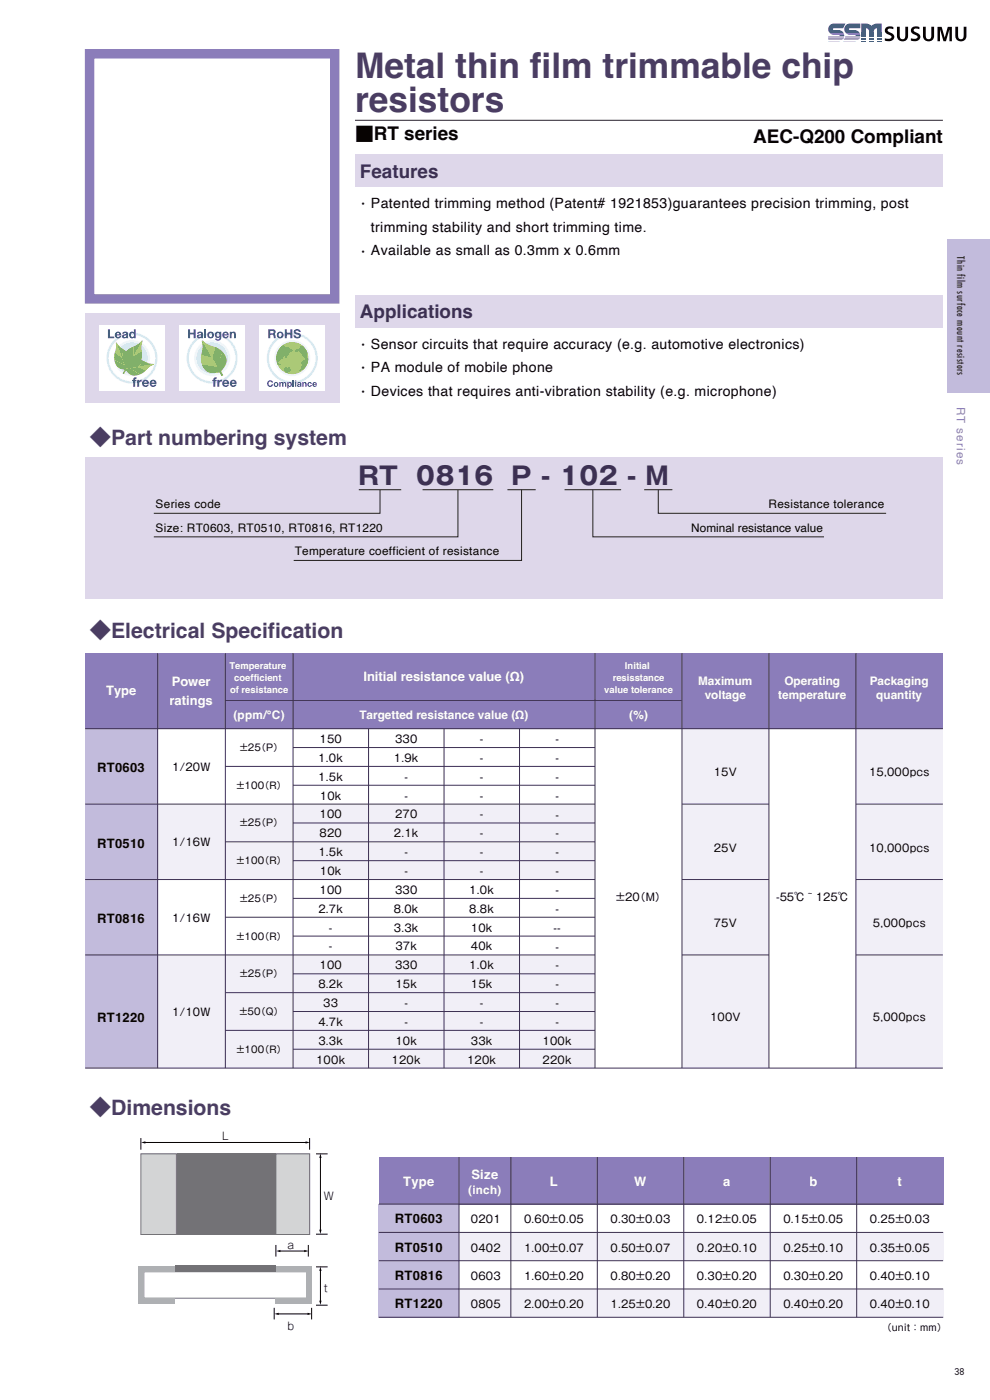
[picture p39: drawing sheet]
<svg xmlns="http://www.w3.org/2000/svg" width="210mm" height="297mm" viewBox="0 0 210 297" stroke-linecap="round" stroke-linejoin="round" font-family="sans-serif">
<defs><g id="words">
<g font-size="7.5" fill="#4a3d62">
<text x="75.3" y="16.7">Metal thin film trimmable chip</text>
<text x="75.3" y="23.9">resistors</text>
</g>
<g font-size="5.3" fill="#3c3052">
<text x="76" y="102.8">RT</text>
<text x="88.3" y="102.8">0816</text>
<text x="108.5" y="102.8">P - 102 - M</text>
</g>
<g font-size="4.5" fill="#4a3d62">
<text x="19.1" y="94.4">◆Part numbering system</text>
<text x="19.1" y="135.4">◆Electrical Specification</text>
<text x="19.1" y="236.6">◆Dimensions</text>
</g>
<g font-size="4" fill="#080302">
<text x="75.3" y="29.9">■RT series</text>
<text x="159.8" y="30.3">AEC-Q200 Compliant</text>
</g>
<g font-size="4" fill="#3c3052">
<text x="76.4" y="37.7">Features</text>
<text x="76.4" y="67.5">Applications</text>
</g>
<g font-size="3" fill="#080302">
<text x="75.5" y="44.4">・Patented trimming method (Patent# 1921853)guarantees precision trimming, post</text>
<text x="78.7" y="49.2">trimming stability and short trimming time.</text>
<text x="75.5" y="54.4">・Available as small as 0.3mm x 0.6mm</text>
<text x="75.5" y="74.2">・Sensor circuits that require accuracy (e.g. automotive electronics)</text>
<text x="75.5" y="79.2">・PA module of mobile phone</text>
<text x="75.5" y="84.2">・Devices that requires anti-vibration stability (e.g. microphone)</text>
</g>
<g font-size="2.8" fill="#fff">
<text x="22.5" y="147.5">Type</text>
<text x="36" y="149.5">ratings</text>
<text x="36.4" y="145.5">Power</text>
<text x="77.1" y="144.5">Initial resistance value (Ω)</text>
<text x="85.5" y="251.7">Type</text>
<text x="100" y="250.2">Size</text>
<text x="116.7" y="251.7">L</text>
<text x="134.5" y="251.7">W</text>
<text x="153.4" y="251.7">a</text>
<text x="171.7" y="251.7">b</text>
<text x="190.4" y="251.7">t</text>
</g>
<g font-size="2.8" fill="#080302">
<text x="20.6" y="163.8">RT0603</text>
<text x="20.6" y="179.8">RT0510</text>
<text x="20.6" y="195.8">RT0816</text>
<text x="20.6" y="216.8">RT1220</text>
<text x="83.8" y="259.5">RT0603</text>
<text x="83.8" y="265.5">RT0510</text>
<text x="83.8" y="271.5">RT0816</text>
<text x="83.8" y="277.5">RT1220</text>
</g>
<text font-size="2.5" fill="#8c7ebb" x="203" y="86.3" transform="rotate(90 203 86.3)">RT series</text>
<g font-size="2.5" fill="#080302">
<text x="33" y="107.8">Series code</text>
<text x="163" y="107.8">Resistance tolerance</text>
<text x="33" y="112.8">Size: RT0603, RT0510, RT0816, RT1220</text>
<text x="146.6" y="112.8">Nominal resistance value</text>
<text x="62.5" y="117.8">Temperature coefficient of resistance</text>
</g>
<g font-size="2.5" fill="#fff">
<text x="148.1" y="145.3">Maximum</text>
<text x="149.5" y="148.3">voltage</text>
<text x="165.1" y="148.3">temperature</text>
<text x="166.4" y="145.3">Operating</text>
<text x="184.5" y="145.3">Packaging</text>
<text x="185.9" y="148.3">quantity</text>
<text x="49.5" y="152.5">(ppm/°C)</text>
<text x="76.2" y="152.5">Targetted resistance value (Ω)</text>
<text x="133.5" y="152.5">(%)</text>
<text x="99.3" y="253.2">(inch)</text>
</g>
<g font-size="2.3" fill="#080302">
<text x="67.5" y="161.6">1.0k</text>
<text x="67.8" y="157.6">150</text>
<text x="83.5" y="161.6">1.9k</text>
<text x="83.8" y="157.6">330</text>
<text x="101.8" y="157.6">-</text>
<text x="101.8" y="161.6">-</text>
<text x="117.8" y="157.6">-</text>
<text x="117.8" y="161.6">-</text>
<text x="36.5" y="163.5">1/20W</text>
<text x="67.5" y="165.6">1.5k</text>
<text x="85.8" y="165.6">-</text>
<text x="101.8" y="165.6">-</text>
<text x="117.8" y="165.6">-</text>
<text x="151.4" y="164.6">15V</text>
<text x="184.3" y="164.6">15,000pcs</text>
<text x="67.8" y="173.6">100</text>
<text x="67.8" y="169.6">10k</text>
<text x="83.8" y="173.6">270</text>
<text x="85.8" y="169.6">-</text>
<text x="101.8" y="169.6">-</text>
<text x="101.8" y="173.6">-</text>
<text x="117.8" y="169.6">-</text>
<text x="117.8" y="173.6">-</text>
<text x="36.5" y="179.5">1/16W</text>
<text x="67.8" y="177.6">820</text>
<text x="83.5" y="177.6">2.1k</text>
<text x="101.8" y="177.6">-</text>
<text x="117.8" y="177.6">-</text>
<text x="67.5" y="181.6">1.5k</text>
<text x="67.8" y="185.6">10k</text>
<text x="85.8" y="181.6">-</text>
<text x="85.8" y="185.6">-</text>
<text x="101.8" y="181.6">-</text>
<text x="101.8" y="185.6">-</text>
<text x="117.8" y="181.6">-</text>
<text x="117.8" y="185.6">-</text>
<text x="151.4" y="180.6">25V</text>
<text x="184.3" y="180.6">10,000pcs</text>
<text x="67.8" y="189.6">100</text>
<text x="83.8" y="189.6">330</text>
<text x="99.6" y="189.6">1.0k</text>
<text x="117.8" y="189.6">-</text>
<text x="130.5" y="191.2">±20</text>
<text x="134.7" y="191.2">（M）</text>
<text x="164.6" y="191.2">-55℃ ̃ 125℃</text>
<text x="36.5" y="195.5">1/16W</text>
<text x="67.5" y="193.6">2.7k</text>
<text x="69.8" y="197.6">-</text>
<text x="83.5" y="193.6">8.0k</text>
<text x="83.5" y="197.6">3.3k</text>
<text x="99.6" y="193.6">8.8k</text>
<text x="99.9" y="197.6">10k</text>
<text x="117.4" y="197.6">--</text>
<text x="117.8" y="193.6">-</text>
<text x="151.4" y="196.6">75V</text>
<text x="185.1" y="196.6">5,000pcs</text>
<text x="69.8" y="201.6">-</text>
<text x="83.9" y="201.6">37k</text>
<text x="99.9" y="201.6">40k</text>
<text x="117.8" y="201.6">-</text>
<text x="67.5" y="209.6">8.2k</text>
<text x="67.8" y="205.6">100</text>
<text x="83.8" y="205.6">330</text>
<text x="83.9" y="209.6">15k</text>
<text x="99.6" y="205.6">1.0k</text>
<text x="99.9" y="209.6">15k</text>
<text x="117.8" y="205.6">-</text>
<text x="117.8" y="209.6">-</text>
<text x="36.5" y="215.5">1/10W</text>
<text x="68.6" y="213.6">33</text>
<text x="85.8" y="213.6">-</text>
<text x="101.8" y="213.6">-</text>
<text x="117.8" y="213.6">-</text>
<text x="67.5" y="217.6">4.7k</text>
<text x="67.5" y="221.6">3.3k</text>
<text x="83.9" y="221.6">10k</text>
<text x="85.8" y="217.6">-</text>
<text x="99.9" y="221.6">33k</text>
<text x="101.8" y="217.6">-</text>
<text x="115.1" y="221.6">100k</text>
<text x="117.8" y="217.6">-</text>
<text x="150.6" y="216.6">100V</text>
<text x="185.1" y="216.6">5,000pcs</text>
<text x="67" y="225.6">100k</text>
<text x="83.1" y="225.6">120k</text>
<text x="99.1" y="225.6">120k</text>
<text x="115.1" y="225.6">220k</text>
<text x="47.1" y="241.9">L</text>
<text x="68.7" y="254.6">W</text>
<text x="99.9" y="259.5">0201</text>
<text x="111.2" y="259.5">0.60±0.05</text>
<text x="129.5" y="259.5">0.30±0.03</text>
<text x="147.8" y="259.5">0.12±0.05</text>
<text x="166.2" y="259.5">0.15±0.05</text>
<text x="184.5" y="259.5">0.25±0.03</text>
<text x="61" y="265">a</text>
<text x="99.9" y="265.5">0402</text>
<text x="111.2" y="265.5">1.00±0.07</text>
<text x="129.5" y="265.5">0.50±0.07</text>
<text x="147.8" y="265.5">0.20±0.10</text>
<text x="166.2" y="265.5">0.25±0.10</text>
<text x="184.5" y="265.5">0.35±0.05</text>
<text x="68.7" y="274">t</text>
<text x="99.9" y="271.5">0603</text>
<text x="111.2" y="271.5">1.60±0.20</text>
<text x="129.5" y="271.5">0.80±0.20</text>
<text x="147.8" y="271.5">0.30±0.20</text>
<text x="166.2" y="271.5">0.30±0.20</text>
<text x="184.5" y="271.5">0.40±0.10</text>
<text x="99.9" y="277.5">0805</text>
<text x="111.2" y="277.5">2.00±0.20</text>
<text x="129.5" y="277.5">1.25±0.20</text>
<text x="147.8" y="277.5">0.40±0.20</text>
<text x="166.2" y="277.5">0.40±0.20</text>
<text x="184.5" y="277.5">0.40±0.10</text>
<text x="61" y="282.1">b</text>
</g>
<g font-size="2.1" fill="#231f20">
<text x="203" y="54.4" transform="rotate(90 203 54.4)">Thin film surface mount resistors</text>
<text x="202.4" y="291.7">38</text>
</g>
<g font-size="2" fill="#fff">
<text x="48.6" y="141.9">Temperature</text>
<text x="132.6" y="141.9">Initial</text>
<text x="48.8" y="146.9">of resistance</text>
<text x="49.7" y="144.4">coefficient</text>
<text x="128.2" y="146.9">value tolerance</text>
<text x="130" y="144.4">resisstance</text>
</g>
<g font-size="2" fill="#080302">
<text x="50.7" y="159.3">±25</text>
<text x="54.4" y="159.3">（P）</text>
<text x="50" y="167.3">±100</text>
<text x="55.1" y="167.3">（R）</text>
<text x="50.7" y="175.3">±25</text>
<text x="54.4" y="175.3">（P）</text>
<text x="50" y="183.3">±100</text>
<text x="55.1" y="183.3">（R）</text>
<text x="50.7" y="191.3">±25</text>
<text x="54.4" y="191.3">（P）</text>
<text x="50" y="199.3">±100</text>
<text x="55.1" y="199.3">（R）</text>
<text x="50.7" y="207.3">±25</text>
<text x="54.4" y="207.3">（P）</text>
<text x="50.6" y="215.3">±50</text>
<text x="54.4" y="215.3">（Q）</text>
<text x="50" y="223.3">±100</text>
<text x="55.1" y="223.3">（R）</text>
<text x="187.1" y="282.3">（unit：mm）</text>
</g>
</g></defs>
<path d="M18.1 170.6h111.3v16h-111.3z" fill="#f1eff7"/>
<path d="M18.1 186.6h181.9v16h-181.9z" fill="#fff"/>
<g fill="#f1eff7">
<path d="M144.7 138.6h18.4v88h-18.4z"/>
<path d="M181.6 138.6h18.4v88h-18.4z"/>
<path d="M18.1 202.6h111.3v24h-111.3z"/>
</g>
<path d="M18.1 138.6h15.3v88h-15.3z" fill="#c2bbdc"/>
<path d="M18.1 170.6h181.9M18.1 186.6h181.9M18.1 202.6h181.9" fill="none" stroke="#3c3052" stroke-width=".21"/>
<g fill="#fff">
<path d="M126.2 138.6h18.5v88h-18.5z"/>
<path d="M163.1 138.6h18.5v88h-18.5z"/>
</g>
<path d="M18.1 138.6h181.9v16h-181.9z" fill="#8b7dba"/>
<g fill="none" stroke="#3c3052" stroke-width=".21">
<path d="M33.4 138.6v88M47.8 138.6v88M62.2 138.6v88M126.2 138.6v88M144.7 138.6v88M181.6 138.6v88M47.8 148.6h96.8M62.1 158.6h64.1M78.2 154.6v72M94.2 154.6v72M110.2 154.6v72M47.8 162.6h78.4"/>
<path d="M47.8 178.6h78.4M62.1 166.6h64.1M62.1 174.6h64.1M47.8 194.6h78.4M62.1 182.6h64.1M62.1 190.6h64.1M62.1 198.6h64.1M47.8 210.6h78.4M47.8 218.6h78.4M62.1 206.6h64.1M62.1 214.6h64.1M62.1 222.6h64.1"/>
</g>
<path d="M18.1 97h181.9v30h-181.9z" fill="#ded7ea"/>
<path d="M19 11.4h52v52h-52z" fill="#fff"/>
<path d="M19 11.4h52v52h-52z" fill="none" stroke="#8b7dba" stroke-width="2" stroke-linecap="butt"/>
<path d="M18 66.5h54v19h-54z" fill="#ded7ea"/>
<path d="M163.1 138.6v88M18.1 154.6h181.9M18.1 226.6h181.9" fill="none" stroke="#3c3052" stroke-width=".21"/>
<g fill="#ded7ea">
<path d="M75.3 32.7h124.7v7h-124.7z"/>
<path d="M75.3 62.6h124.7v7h-124.7z"/>
</g>
<path d="M80.4 255.5h119.7v6h-119.7z" fill="#fff"/>
<g fill="#f1eff7">
<path d="M80.4 261.4h119.7v6.1h-119.7z"/>
<path d="M80.4 273.5h119.7v6h-119.7z"/>
</g>
<path d="M80.4 245.4h119.7v10h-119.7z" fill="#8b7dba"/>
<path d="M80.4 267.5h119.7v6h-119.7z" fill="#fff"/>
<path d="M80.4 255.5h17v24h-17z" fill="#c2bbdc"/>
<path d="M80.4 255.4h119.7M97.4 245.5v33.9M108.4 245.5v33.9M126.7 245.5v33.9M145 245.5v33.9M163.4 245.5v33.9M181.7 245.5v33.9M80.4 261.4h119.7M80.4 267.4h119.7M80.4 273.4h119.7M80.4 279.4h119.7" fill="none" stroke="#3c3052" stroke-width=".21"/>
<path d="M76.1 103.9h9M80.6 103.9v5h-48M89.6 103.9h15M97.1 103.9v10h-64.5M107.6 103.9h6M110.6 103.9v15h-48.3M119.8 103.9h12M125.8 103.9v10h49M136.6 103.9h6M139.6 103.9v5h48.4" fill="none" stroke="#231f20" stroke-width=".21"/>
<path d="M30 244.7h35.7v17.1h-35.7z" fill="#737276"/>
<path d="M30 244.8h35.7v17.1h-35.7z" fill="none" stroke="#737276" stroke-width=".21"/>
<path d="M29.9 244.7h7.5v17.2h-7.5z" fill="#d3d4d5"/>
<path d="M29.9 244.8h7.5v17.1h-7.5z" fill="none" stroke="#737276" stroke-width=".21"/>
<path d="M58.5 244.7h7.2v17.1h-7.2z" fill="#d3d4d5"/>
<path d="M58.5 244.8h7.2v17.1h-7.2zM30.5 269.8h34.6v5.6h-34.6z" fill="none" stroke="#737276" stroke-width=".21"/>
<g fill="#acafb1">
<path d="M29.4 268.7h7.8v1.2h-7.8z"/>
<path d="M29.4 275.5h7.8v1.2h-7.8z"/>
<path d="M29.4 268.7h1.2v8h-1.2z"/>
<path d="M58.4 268.7h7.8v1.2h-7.8z"/>
<path d="M58.4 275.5h7.8v1.2h-7.8z"/>
<path d="M65 268.7h1.2v8h-1.2z"/>
</g>
<path d="M29.9 242.4l.9-.3v.5z" fill="#030303"/>
<path d="M65 242.4h-34.3" fill="none" stroke="#030303" stroke-width=".21"/>
<path d="M64.8 242.1l.9 .3-.9 .2z" fill="#030303"/>
<path d="M29.9 241.4v2.5M65.7 241.4v2.5" fill="none" stroke="#030303" stroke-width=".21"/>
<path d="M67.7 260.9h.5l-.2 .9z" fill="#030303"/>
<path d="M68 245.5v15.5" fill="none" stroke="#030303" stroke-width=".21"/>
<path d="M68 244.7l.2 .9h-.5z" fill="#030303"/>
<path d="M67 244.8h2.5M67 261.8h2.5" fill="none" stroke="#030303" stroke-width=".21"/>
<path d="M67.7 275.9h.5l-.2 .9z" fill="#030303"/>
<path d="M68 269.4v6.7" fill="none" stroke="#030303" stroke-width=".21"/>
<path d="M68 268.7l.2 .9h-.5z" fill="#030303"/>
<path d="M67 276.9h2.5M67 268.8h2.5" fill="none" stroke="#030303" stroke-width=".21"/>
<path d="M58.6 265.4l.9-.2v.4z" fill="#030303"/>
<path d="M59.3 265.4h5.4" fill="none" stroke="#030303" stroke-width=".21"/>
<path d="M64.5 265.2l.9 .2-.9 .2z" fill="#030303"/>
<path d="M58.5 264.1v2.5M65.4 264.1v2.5" fill="none" stroke="#030303" stroke-width=".21"/>
<path d="M58.2 278.7l.9-.2v.5z" fill="#030303"/>
<path d="M59 278.7h6.4" fill="none" stroke="#030303" stroke-width=".21"/>
<path d="M65.2 278.5l.9 .2-.9 .3z" fill="#030303"/>
<path d="M58.2 277.4v2.5M66.1 277.4v2.5" fill="none" stroke="#030303" stroke-width=".21"/>
<path d="M37.2 268.5h21.2v1.4h-21.2z" fill="#737276"/>
<path d="M75.3 25.5h124.7" fill="none" stroke="#231f20" stroke-width=".21"/>
<g fill="#fff">
<path d="M21 69h14v14h-14z"/>
<path d="M38 69h14v14h-14z"/>
<path d="M55 69h14v14h-14z"/>
</g>
<circle cx="62" cy="76" r="5.2" fill="none" stroke="#e0f1f9" stroke-width=".5"/>
<circle cx="62" cy="76" r="5.2" fill="none" stroke="#c4e5f4" stroke-width=".21"/>
<circle cx="62" cy="76" r="3.6" fill="#e0f1f9"/>
<circle cx="62" cy="76" r="3.6" fill="none" stroke="#f0f8fc" stroke-width=".4"/>
<g fill="#1e569d">
<path d="M60.4 69.9h.4v.7h.8v-.7h.4v1.8h-.4v-.8h-.8v.8h-.4z"/>
<path d="M62.5 70l.3-.1a.75 .75 0 0 1 1 .5h-.4l-.4-.3-.3 .3 .2 .1a.79 .79 0 0 1 .9 .9 .85 .85 0 0 1-.9 .4 .85 .85 0 0 1-.6-.7h.4a.42 .42 0 0 0 .3 .4 .42 .42 0 0 0 .4-.3l-.3-.2a.61 .61 0 0 1-.7-.3 .61 .61 0 0 1 .1-.7z"/>
<path d="M56.8 80.9a.62 .62 0 0 1 1.1 .3h-.3l-.1-.2a.4 .4 0 0 0-.5 .4 .4 .4 0 0 0 .6 .3v-.2h.3a.67 .67 0 0 1-1 .5 .67 .67 0 0 1-.1-1.1z"/>
<path d="M59.2 81.1h.3v.1a.34 .34 0 0 1 .6 0l.3-.1 .3 .1v.8h-.2l-.1-.7h-.1h-.2v.7h-.3v-.7h-.1l-.2 .2v.5h-.3z"/>
<path d="M62.1 80.7h.3v1.3h-.3z"/>
<path d="M64.1 81.1h.3v.1l.5-.1 .1 .9h-.2v-.5l-.2-.2h-.2v.7h-.3z"/>
<path d="M65.4 81.1h.5l.3 .3-.4-.1a.28 .28 0 0 0-.3 .3 .28 .28 0 0 0 .3 .2l.4-.1a.5 .5 0 0 1-.8 .3 .5 .5 0 0 1 0-.9z"/>
<path d="M57.3 70.2v.5l.7-.1-.1-.4zM56.9 69.9h1a.52 .52 0 0 1 .6 .4 .52 .52 0 0 1-.3 .6l.2 .2 .1 .6h-.4l-.1-.6-.3-.1h-.4v.7h-.4z"/>
<path d="M59 71.1a.4 .4 0 0 0 .8 0 .4 .4 0 0 0-.8 0zM58.7 71.1a.72 .72 0 0 1 1.4 0 .72 .72 0 0 1-1.4 0z"/>
<path d="M58.3 81.6a.28 .28 0 0 0 .5 0 .28 .28 0 0 0-.5 0zM58 81.6a.55 .55 0 0 1 1.1 0 .55 .55 0 0 1-1.1 0z"/>
<path d="M61.1 81.6a.3 .3 0 0 0 .6 0 .3 .3 0 0 0-.6 0zM60.9 81.1h.3v.1a.45 .45 0 0 1 .6 .1 .45 .45 0 0 1 0 .6 .45 .45 0 0 1-.6 0v.5h-.3z"/>
<path d="M62.6 81.1h.2v.9h-.2zM62.6 80.7h.2v.2h-.2z"/>
<path d="M63.3 81.7l.1 .2 .2-.3zM63.1 81.2l.4-.1 .3 .1 .1 .8-.9-.1 .1-.3 .5-.2-.1-.2-.5 .2z"/>
<path d="M66.6 81.3l-.1 .2h.5l-.2-.2zM66.5 81.1h.5l.2 .5h-.7l.1 .2 .6-.1a.51 .51 0 0 1-.8 .2 .51 .51 0 0 1 .1-.8z"/>
</g>
<circle cx="62" cy="76" r="3.4" fill="#b5cd61"/>
<g fill="#70b446">
<path d="M60.5 77.9l.5 .2 .2-.2a.61 .61 0 0 1 .4 .8 .61 .61 0 0 1-.9 .3l-.3-.2-.1-.3z"/>
<path d="M59.7 73.4l.5-.3 .3 .5 .7 .1 .8 .5v.3a1.02 1.02 0 0 0-.8 .8l-.5 .6-.3-.1 .1-.4-.3 .1a.61 .61 0 0 1-.7 .8l-.5 .4 .1 .4 .5 .3h-.7a3.4 3.4 0 0 1 .8-4z"/>
<path d="M62.5 74.3a1.63 1.63 0 0 0 1.3-.9l.2-.1a2.36 2.36 0 0 1 1.2 2.6l.1 .1a2.09 2.09 0 0 1-.6 2.1l-.4 .4-.9 .1a1.72 1.72 0 0 0 .5-1.7l.1-.2 .8-.4a.58 .58 0 0 0-.6-.7 1.49 1.49 0 0 0-1-1.1l-.7 .1z"/>
<path d="M61.2 75.7l.2 .1-.2 .1z"/>
<path d="M60.8 76.1l.3-.2z"/>
</g>
<circle cx="45" cy="76" r="5.2" fill="none" stroke="#e0f1f9" stroke-width=".5"/>
<circle cx="45" cy="76" r="5.2" fill="none" stroke="#c4e5f4" stroke-width=".21"/>
<circle cx="45" cy="76" r="3.6" fill="#e0f1f9"/>
<circle cx="45" cy="76" r="3.6" fill="none" stroke="#f0f8fc" stroke-width=".4"/>
<path d="M42.9 72.2a5.8 5.8 0 0 0 2.7 1.4l-.6 2.4z" fill="#b5cd61"/>
<g fill="#88ba43">
<path d="M42.9 72.2l2.1 3.8-2.3-.7a5.7 5.7 0 0 0 .2-3.1z"/>
<path d="M45.6 73.6l1 .5 .6 .5-1.1 3.2-1.1-1.8z"/>
</g>
<path d="M42.8 77.3l3.3 .5 1.1 1.9h-.3l-.2-.5a.85 .85 0 0 0-1.1-.1 2.36 2.36 0 0 1-2.8-1.8z" fill="#70b446"/>
<path d="M42.7 75.3l2.3 .7 1.1 1.8-3.3-.5-.2-.9z" fill="#b5cd61"/>
<g fill="#70b446">
<path d="M46.9 78.8l.4 .7-.1 .2-.3-.6z"/>
<path d="M47.2 74.6a2.65 2.65 0 0 1-.2 4.1l-.1 .4-.8-1.3z"/>
</g>
<g fill="#1e569d">
<path d="M39.9 69.9h.4v.7h.8v-.7h.4v1.8h-.4v-.8h-.8v.8h-.4z"/>
<path d="M43.3 69.9h.4v1.8h-.4z"/>
<path d="M48.7 70.4h.4v.2l.3-.2h.4l.2 .2v1.1h-.4v-.9l-.2-.2-.3 .2v.9h-.4z"/>
<path d="M45.3 80.3l.7-.2v.2l-.3 .2 .2 .1v.3h-.2v1.1h-.4v-1.1h-.3v-.3h.3z"/>
<path d="M46.1 80.6h.4v.3l.3-.3h.2v.3l-.5 .3v.8h-.4z"/>
<path d="M42.2 71.2v.3h.2h.2l.1-.4zM41.9 70.5a.73 .73 0 0 1 1.1 .2l.1 1h-.4v-.1a.49 .49 0 0 1-.7 .2 .49 .49 0 0 1-.2-.6 .49 .49 0 0 1 .6-.3l.3-.1-.1-.2-.8 .2z"/>
<path d="M44.3 71.1a.4 .4 0 0 0 .8 0 .4 .4 0 0 0-.8 0zM43.9 71.1a.75 .75 0 0 1 1.5 0 .75 .75 0 0 1-1.5 0z"/>
<path d="M45.8 71a.4 .4 0 0 0 .8 0 .4 .4 0 0 0-.8 0zM45.7 70.6l.5-.3 .4 .3v-.2h.3v1.4a.7 .7 0 0 1-.6 .5 .7 .7 0 0 1-.7-.5h.4a.3 .3 0 0 0 .4 .2 .3 .3 0 0 0 .2-.3v-.2a.64 .64 0 0 1-1 0 .64 .64 0 0 1 .1-.9z"/>
<path d="M47.7 70.7l-.2 .2h.6l-.1-.2zM47.4 70.6a.68 .68 0 0 1 .8-.2 .68 .68 0 0 1 .3 .8h-1l.1 .2a.34 .34 0 0 0 .6-.1h.3a.71 .71 0 0 1-1.1 .4 .71 .71 0 0 1 0-1.1z"/>
<path d="M47.7 80.9l-.2 .3h.7l-.2-.3zM47.3 80.8a.73 .73 0 0 1 .9-.2 .73 .73 0 0 1 .4 .8h-1.1l.1 .2a.37 .37 0 0 0 .6 0h.4a.76 .76 0 0 1-1.2 .4 .76 .76 0 0 1-.1-1.2z"/>
<path d="M49.3 80.9l-.1 .3h.6l-.2-.3zM49 80.8a.73 .73 0 0 1 .8-.2 .73 .73 0 0 1 .4 .8h-1v.2a.37 .37 0 0 0 .6 0h.4a.76 .76 0 0 1-1.2 .4 .76 .76 0 0 1 0-1.2z"/>
</g>
<circle cx="28" cy="76" r="5.2" fill="none" stroke="#e0f1f9" stroke-width=".5"/>
<circle cx="28" cy="76" r="5.2" fill="none" stroke="#c4e5f4" stroke-width=".21"/>
<circle cx="28" cy="76" r="3.6" fill="#e0f1f9"/>
<circle cx="28" cy="76" r="3.6" fill="none" stroke="#f0f8fc" stroke-width=".4"/>
<g fill="#1e569d">
<path d="M22.9 69.9h.4v1.5h.9v.3h-1.3z"/>
<path d="M28.3 80.3l.7-.2v.2l-.3 .2 .2 .1v.3h-.2v1.1h-.4v-1.1h-.3v-.3h.3z"/>
<path d="M29.1 80.6h.4v.3l.3-.3h.2v.3l-.5 .3v.8h-.4z"/>
<path d="M24.9 70.7l-.2 .2h.6l-.1-.2zM24.6 70.6a.68 .68 0 0 1 .8-.2 .68 .68 0 0 1 .3 .8h-1l.1 .2a.34 .34 0 0 0 .6-.1h.3a.71 .71 0 0 1-1.1 .4 .71 .71 0 0 1 0-1.1z"/>
<path d="M26.3 71.2v.3h.2h.2l.1-.4zM26 70.5a.73 .73 0 0 1 1.2 .2v1h-.4v-.1a.49 .49 0 0 1-.6 .2 .49 .49 0 0 1-.3-.6 .49 .49 0 0 1 .7-.3l.2-.1-.1-.2-.8 .2z"/>
<path d="M27.7 71a.4 .4 0 0 0 .8 0 .4 .4 0 0 0-.8 0zM27.5 70.6l.5-.3 .4 .3v-.7h.4v1.8h-.4v-.1a.67 .67 0 0 1-.9-.1 .67 .67 0 0 1 0-.9z"/>
<path d="M30.7 80.9l-.2 .3h.7l-.2-.3zM30.3 80.8a.73 .73 0 0 1 .9-.2 .73 .73 0 0 1 .4 .8h-1.1l.1 .2a.37 .37 0 0 0 .6 0h.4a.76 .76 0 0 1-1.2 .4 .76 .76 0 0 1-.1-1.2z"/>
<path d="M32.3 80.9l-.1 .3h.6l-.2-.3zM32 80.8a.73 .73 0 0 1 .8-.2 .73 .73 0 0 1 .4 .8h-1v.2a.37 .37 0 0 0 .6 0h.4a.76 .76 0 0 1-1.2 .4 .76 .76 0 0 1 0-1.2z"/>
</g>
<g fill="#70b446">
<path d="M28.3 75.5l1.8-1v1.1l-.1 .8-3.3 1.8z"/>
<path d="M26.8 78.2l3.2-1.8 .6 .3-1.4 1.1z"/>
</g>
<path d="M30.2 72.2l-.2 1.2 .1 1.1-1.8 1z" fill="#b5cd61"/>
<path d="M28.3 73.5l1-.5 .9-.8-1.9 3.3z" fill="#88ba43"/>
<path d="M29.2 77.9l3.5-.6-1 .5-.7 .7z" fill="#b5cd61"/>
<path d="M29.2 77.8l1.4-1.1 1 .4 1 .2z" fill="#88ba43"/>
<g fill="#70b446">
<path d="M26.7 78.2v.1z"/>
<path d="M26.7 74.5l.6-.5 1-.5v2l-1.6 2.7z"/>
<path d="M26.7 78.3l.9-.2 2 1.3a2.18 2.18 0 0 1-2.8-.8l-.5 .7h-.2z"/>
<path d="M24.3 76.3l2.1 1.2 .3 .8-.6 1v-.2l.3-.6a2.21 2.21 0 0 1-2.1-2.1z"/>
<path d="M26.2 74.1l.5 .4v3.7l-.8-2.3z"/>
</g>
<g fill="#88ba43">
<path d="M27.6 78.1l1.6-.3 1.8 .7-.7 .6-.7 .3z"/>
<path d="M24.6 72.6l.7 .9 .9 .6-.3 1.8z"/>
<path d="M24.4 74.7l1.5 1.2 .5 1.6-2.1-1.2-.1-.7z"/>
</g>
<path d="M24.6 72.6l1.3 3.4-1.5-1.3 .2-1z" fill="#b5cd61"/>
<g fill="#030303">
<path d="M187.9 5.9l.6-.3 1 .1v.5l-.5-.1a.46 .46 0 0 0-.5 0 .46 .46 0 0 0-.1 .5l.2 .2a.96 .96 0 0 1 1 .7 .96 .96 0 0 1-.4 1.1l-.6 .1-.9-.1v-.5l.6 .1a.53 .53 0 0 0 .5 0 .53 .53 0 0 0 .2-.6l-.2-.1a.98 .98 0 0 1-1-.6 .98 .98 0 0 1 .1-1z"/>
<path d="M190.3 5.7h.6v2.1a.57 .57 0 0 0 .5 .5 .57 .57 0 0 0 .6-.5v-2.1h.6v1.9a1.18 1.18 0 0 1-1.2 1.2 1.18 1.18 0 0 1-1.1-1.2z"/>
<path d="M198.9 5.7h.8l.7 2.3 .6-2.3h.9v3h-.5v-2.5l-.7 2.5h-.6l-.7-2.5v2.5h-.5z"/>
<path d="M193.5 5.9l.5-.3 1 .1v.5l-.4-.1a.46 .46 0 0 0-.6 0 .46 .46 0 0 0-.1 .5l.3 .2a.96 .96 0 0 1 .9 .7 .96 .96 0 0 1-.3 1.1l-.7 .1-.9-.1v-.5l.6 .1a.53 .53 0 0 0 .6 0 .53 .53 0 0 0 .1-.6l-.2-.1a.98 .98 0 0 1-1-.6 .98 .98 0 0 1 .2-1z"/>
<path d="M195.8 5.7h.6v2.1a.57 .57 0 0 0 .6 .5 .57 .57 0 0 0 .5-.5l.1-2.1h.5v1.9a1.18 1.18 0 0 1-1.1 1.2 1.18 1.18 0 0 1-1.2-1.2z"/>
<path d="M202.6 5.7h.6l.1 2.1a.57 .57 0 0 0 .5 .5 .57 .57 0 0 0 .6-.5v-2.1h.6v1.9a1.18 1.18 0 0 1-1.2 1.2 1.18 1.18 0 0 1-1.2-1.2z"/>
</g>
<g fill="#215fa0">
<path d="M184.4 8.1h.9v.1h-.9z"/>
<path d="M184.4 7.1h.9v.3h-.9z"/>
<path d="M184.4 7.8h.9v.1h-.9z"/>
<path d="M182.7 6.8h1v.3h-1z"/>
<path d="M178.1 7.4h1v.2h-1z"/>
<path d="M176.2 7.1h2.8l.1 .3h-2.2z"/>
<path d="M184.4 6.8h.9v.3h-.9z"/>
<path d="M182.7 8.1h1v.1h-1z"/>
<path d="M179.3 6.8h2.9l.2 .3h-2.9z"/>
<path d="M182.7 7.4h1v.2h-1z"/>
<path d="M182.7 7.8h1v.1h-1z"/>
<path d="M175.9 6.8h2.9l.2 .3h-2.9z"/>
<path d="M182.7 5a2.47 2.47 0 0 1 2.2 .5l.8-.5h1.3v1.8h-1v-.8a.7 .7 0 0 0-.7 .8h-.9v-.1a.69 .69 0 0 0-.7-.7v.8h-1z"/>
<path d="M181.5 7.4h1v.2h-1z"/>
<path d="M179.3 7.8h3.2l-.1 .1h-3.2z"/>
<path d="M182.7 7.1h1v.3h-1z"/>
<path d="M179.2 8.1h3.2l-.1 .1h-3.2z"/>
<path d="M179.6 7.1h2.8l.1 .3h-2.2z"/>
<path d="M184.4 7.4h.9v.2h-.9z"/>
<path d="M179.6 5.2l.7-.2h2.2v1h-2.2l-.2 .2 .2 .2a2.18 2.18 0 0 1 1.7 .2l.2 .2h-2.9l-.2-.4a1.18 1.18 0 0 1 .5-1.2z"/>
<path d="M176.2 5.2l.7-.2h2.4l-.4 1h-2l-.2 .2 .2 .2a2.18 2.18 0 0 1 1.7 .2l.2 .2h-2.9l-.2-.4a1.18 1.18 0 0 1 .5-1.2z"/>
<path d="M186 7.1h1v.3h-1z"/>
<path d="M186 6.8h1v.3h-1z"/>
<path d="M175.7 8.7h2.5z"/>
<path d="M178.9 8.7h2.7z"/>
<path d="M186 8.7h1z"/>
<path d="M175.7 7.8h3.4l-.1 .1h-3.3z"/>
<path d="M182.7 8.7h1z"/>
<path d="M184.4 8.7h.9z"/>
<path d="M179 8.4h3.2l-3.2 .1z"/>
<path d="M175.7 8.4h3.1z"/>
<path d="M186 7.4h1v.2h-1z"/>
<path d="M182.7 8.4l1 .1z"/>
<path d="M175.7 8.1h3.3l-.1 .1h-3.2z"/>
<path d="M186 8.1h1v.1h-1z"/>
<path d="M184.4 8.4l.9 .1z"/>
<path d="M186 7.8h1v.1h-1z"/>
<path d="M186 8.4l1 .1z"/>
</g>
<path d="M201 50.7h9.1v32.5h-9.1z" fill="#c2bbdc"/>
<use href="#words"/>
</svg>
